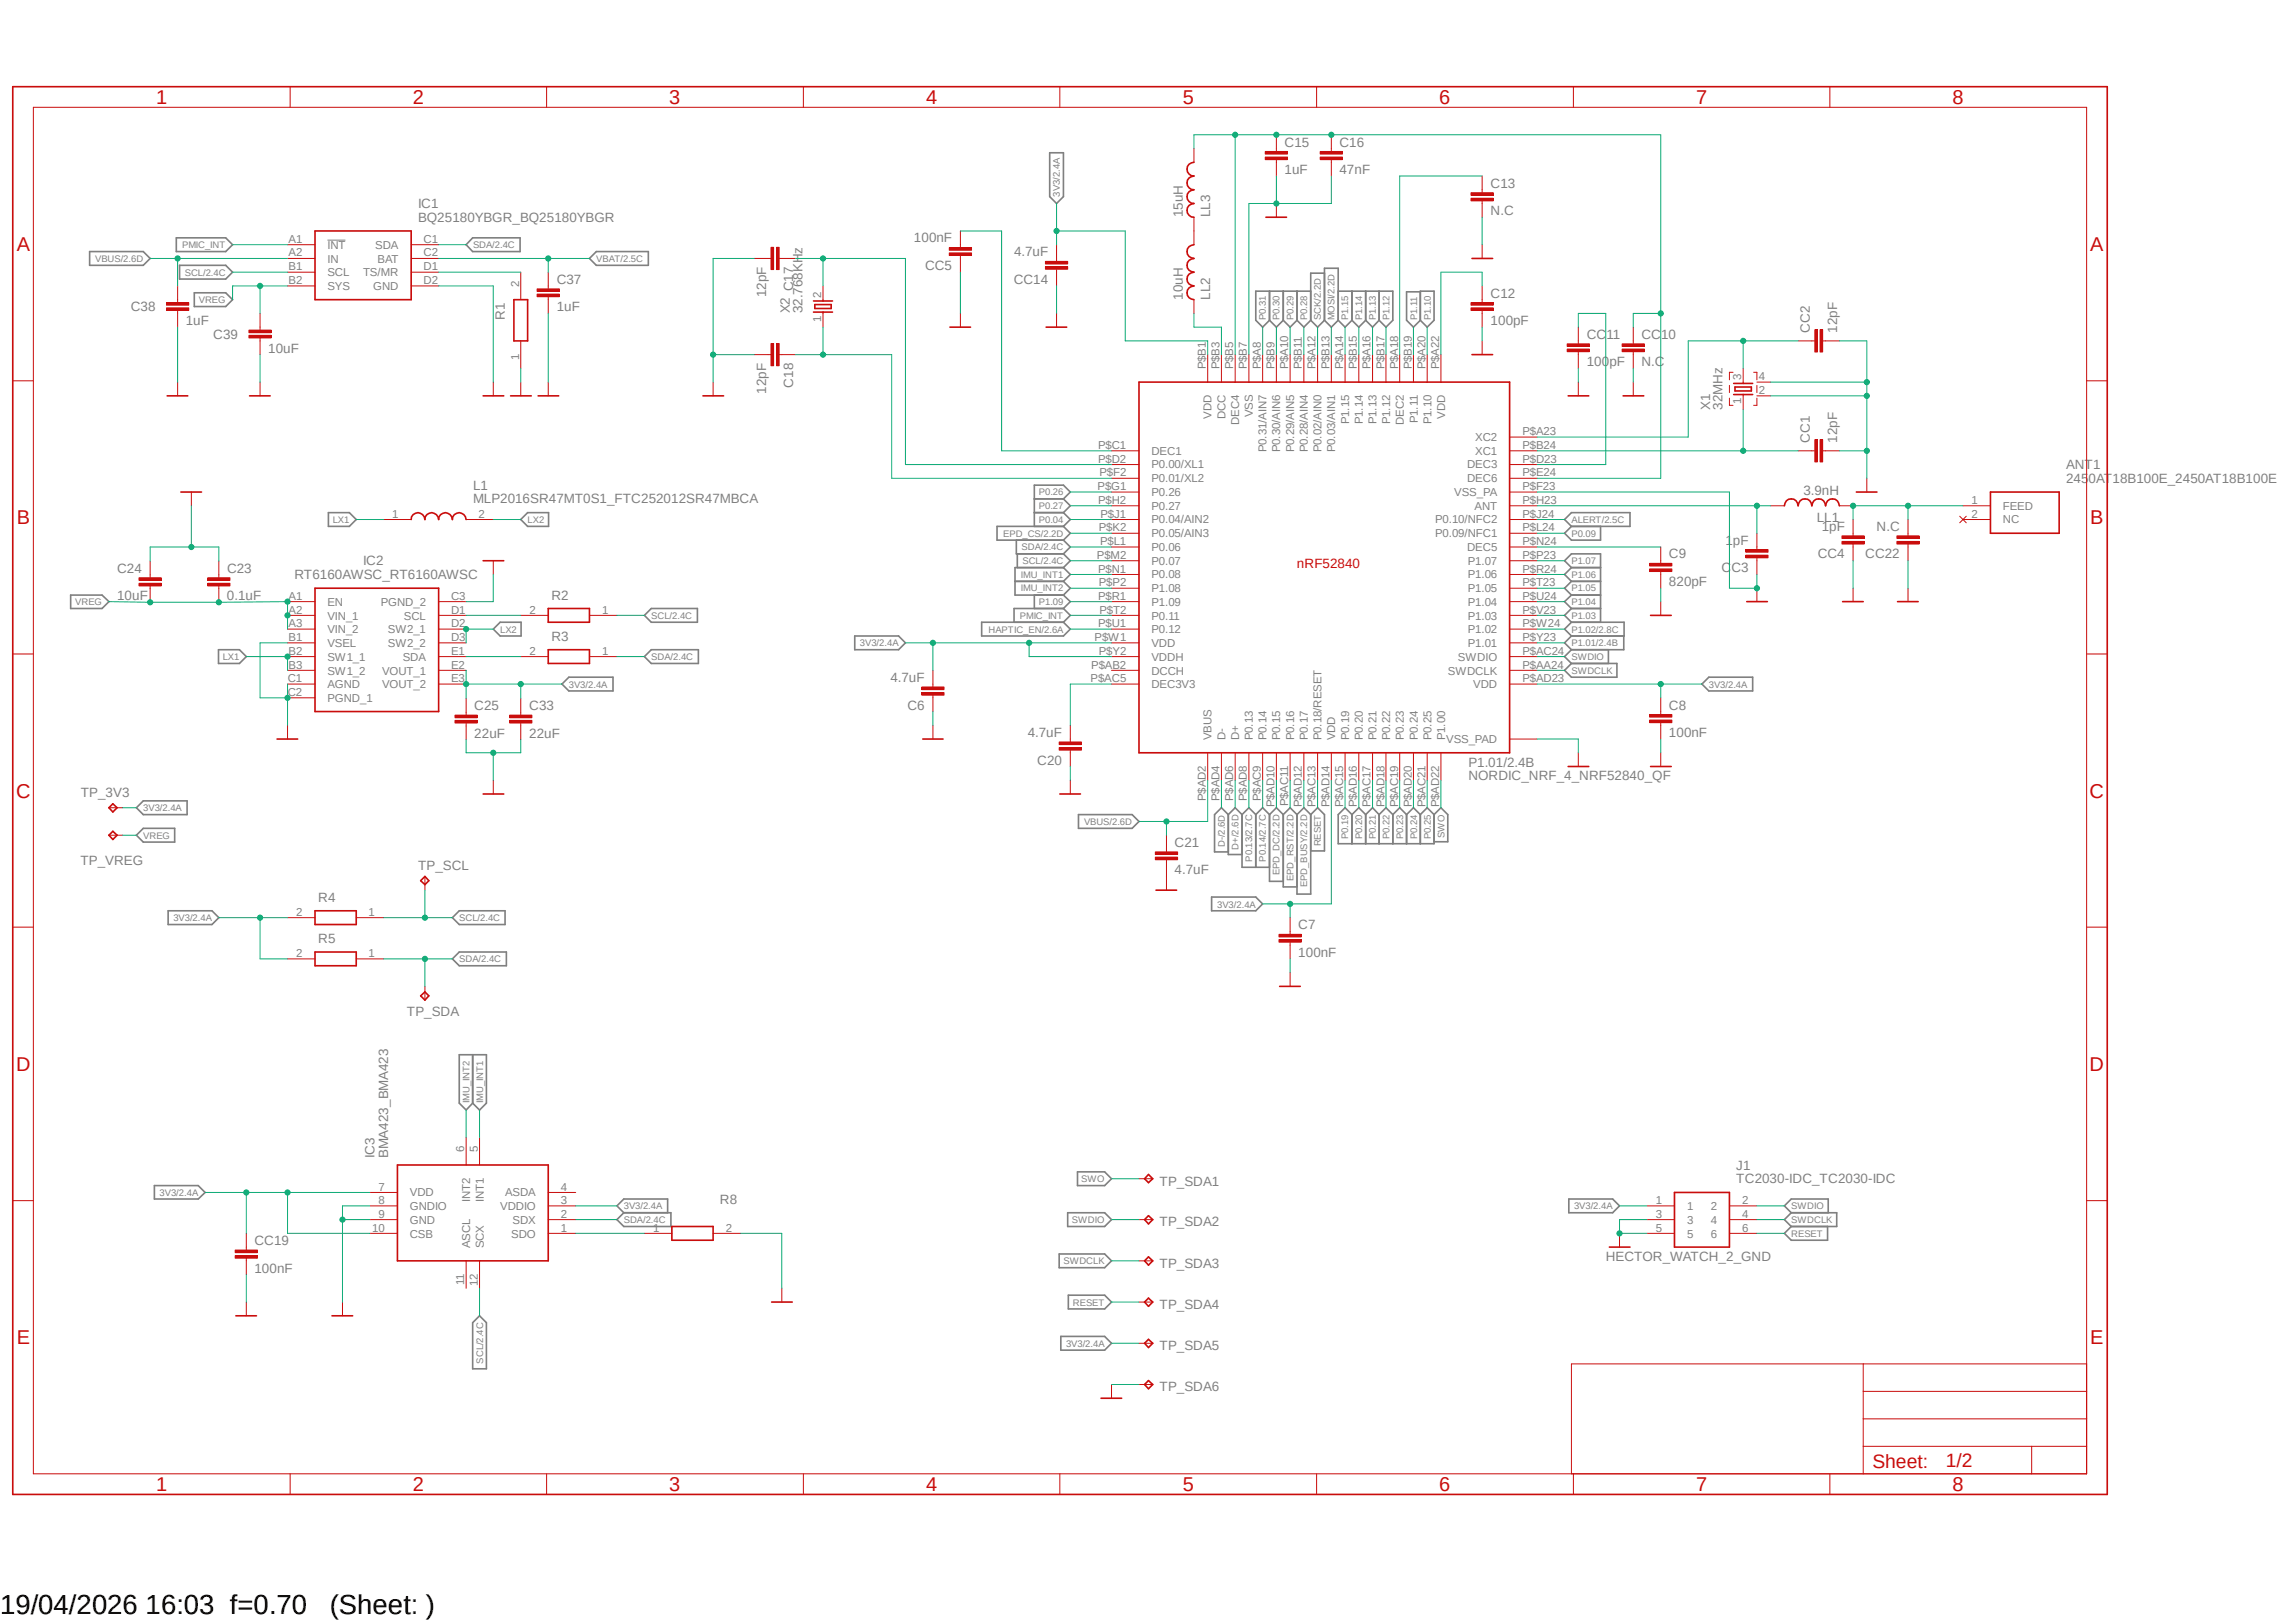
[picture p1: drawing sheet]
<svg xmlns="http://www.w3.org/2000/svg" width="297mm" height="210mm" viewBox="0 0 297 210" stroke-linecap="round" stroke-linejoin="round" font-family="sans-serif">
<defs><g id="words">
<g font-size="3.6">
<text x="0" y="208.9">19/04/2026 16:03 f=0.70</text>
<text x="42.7" y="208.9">(Sheet: )</text>
</g>
<g font-size="2.6" fill="#c90d0c">
<text x="20.2" y="13.5">1</text>
<text x="53.4" y="13.5">2</text>
<text x="86.6" y="13.5">3</text>
<text x="119.8" y="13.5">4</text>
<text x="153.1" y="13.5">5</text>
<text x="186.3" y="13.5">6</text>
<text x="219.5" y="13.5">7</text>
<text x="252.7" y="13.5">8</text>
<text x="2.2" y="32.5">A</text>
<text x="270.5" y="32.5">A</text>
<text x="2.2" y="67.8">B</text>
<text x="270.5" y="67.8">B</text>
<text x="2.1" y="103.2">C</text>
<text x="270.4" y="103.2">C</text>
<text x="2.1" y="138.6">D</text>
<text x="270.4" y="138.6">D</text>
<text x="2.2" y="173.9">E</text>
<text x="270.5" y="173.9">E</text>
<text x="20.2" y="193">1</text>
<text x="53.4" y="193">2</text>
<text x="86.6" y="193">3</text>
<text x="119.8" y="193">4</text>
<text x="153.1" y="193">5</text>
<text x="186.3" y="193">6</text>
<text x="219.5" y="193">7</text>
<text x="252.7" y="193">8</text>
</g>
<g font-size="2.5" fill="#c90d0c">
<text x="242.3" y="189.9">Sheet:</text>
<text x="251.8" y="189.8">1/2</text>
</g>
<g font-size="1.7" fill="#808080">
<text x="166.2" y="22.5">1uF</text>
<text x="166.2" y="19">C15</text>
<text x="173.4" y="22.5">47nF</text>
<text x="173.4" y="19">C16</text>
<text x="54.1" y="28.7">BQ25180YBGR_BQ25180YBGR</text>
<text x="54.1" y="26.9">IC1</text>
<text x="153.1" y="28.1" transform="rotate(-90 153.1 28.1)">15uH</text>
<text x="156.6" y="28.1" transform="rotate(-90 156.6 28.1)">LL3</text>
<text x="192.9" y="27.9">N.C</text>
<text x="192.9" y="24.3">C13</text>
<text x="118.3" y="31.4">100nF</text>
<text x="119.7" y="34.9">CC5</text>
<text x="131.2" y="33.1">4.7uF</text>
<text x="16.9" y="40.3">C38</text>
<text x="65.3" y="41.4" transform="rotate(-90 65.3 41.4)">R1</text>
<text x="72.1" y="40.3">1uF</text>
<text x="72.1" y="36.7">C37</text>
<text x="99.1" y="38.5" transform="rotate(-90 99.1 38.5)">12pF</text>
<text x="102.2" y="40.6" transform="rotate(-90 102.2 40.6)">X2 C17</text>
<text x="103.8" y="40.6" transform="rotate(-90 103.8 40.6)">32.768KHz</text>
<text x="131.2" y="36.7">CC14</text>
<text x="153.1" y="38.8" transform="rotate(-90 153.1 38.8)">10uH</text>
<text x="156.6" y="38.8" transform="rotate(-90 156.6 38.8)">LL2</text>
<text x="192.9" y="38.5">C12</text>
<text x="24" y="42.1">1uF</text>
<text x="27.6" y="43.9">C39</text>
<text x="34.7" y="45.6">10uF</text>
<text x="192.9" y="42.1">100pF</text>
<text x="205.4" y="47.4">100pF</text>
<text x="205.4" y="43.9">CC11</text>
<text x="212.4" y="47.4">N.C</text>
<text x="212.4" y="43.9">CC10</text>
<text x="234.2" y="43.1" transform="rotate(-90 234.2 43.1)">CC2</text>
<text x="237.8" y="43.1" transform="rotate(-90 237.8 43.1)">12pF</text>
<text x="99.1" y="50.9" transform="rotate(-90 99.1 50.9)">12pF</text>
<text x="102.7" y="50.2" transform="rotate(-90 102.7 50.2)">C18</text>
<text x="221.3" y="53" transform="rotate(-90 221.3 53)">X1</text>
<text x="222.9" y="53" transform="rotate(-90 222.9 53)">32MHz</text>
<text x="234.2" y="57.3" transform="rotate(-90 234.2 57.3)">CC1</text>
<text x="237.8" y="57.3" transform="rotate(-90 237.8 57.3)">12pF</text>
<text x="61.2" y="65.2">MLP2016SR47MT0S1_FTC252012SR47MBCA</text>
<text x="61.2" y="63.4">L1</text>
<text x="233.4" y="64">3.9nH</text>
<text x="267.4" y="62.5">2450AT18B100E_2450AT18B100E</text>
<text x="267.4" y="60.7">ANT1</text>
<text x="223.3" y="70.5">1pF</text>
<text x="235.1" y="67.6">LL1</text>
<text x="235.8" y="68.7">1pF</text>
<text x="242.9" y="68.7">N.C</text>
<text x="15.2" y="77.7">10uF</text>
<text x="15.2" y="74.1">C24</text>
<text x="29.4" y="77.7">0.1uF</text>
<text x="29.4" y="74.1">C23</text>
<text x="38.1" y="74.9">RT6160AWSC_RT6160AWSC</text>
<text x="47" y="73.2">IC2</text>
<text x="71.4" y="77.6">R2</text>
<text x="216" y="75.8">820pF</text>
<text x="216" y="72.3">C9</text>
<text x="222.8" y="74">CC3</text>
<text x="235.2" y="72.3">CC4</text>
<text x="241.4" y="72.3">CC22</text>
<text x="71.4" y="82.9">R3</text>
<text x="115.2" y="88.3">4.7uF</text>
<text x="61.4" y="95.5">22uF</text>
<text x="61.4" y="91.9">C25</text>
<text x="68.5" y="91.9">C33</text>
<text x="68.5" y="95.5">22uF</text>
<text x="117.4" y="91.8">C6</text>
<text x="133" y="95.4">4.7uF</text>
<text x="216" y="95.4">100nF</text>
<text x="216" y="91.8">C8</text>
<text x="134.2" y="98.9">C20</text>
<text x="190" y="101">NORDIC_NRF_4_NRF52840_QF</text>
<text x="190" y="99.2">P1.01/2.4B</text>
<text x="10.5" y="103.1">TP_3V3</text>
<text x="10.4" y="112">TP_VREG</text>
<text x="54.1" y="112.5">TP_SCL</text>
<text x="152" y="113.2">4.7uF</text>
<text x="152" y="109.6">C21</text>
<text x="41.2" y="116.7">R4</text>
<text x="41.2" y="122">R5</text>
<text x="168" y="123.8">100nF</text>
<text x="168" y="120.3">C7</text>
<text x="52.7" y="131.5">TP_SDA</text>
<text x="48.5" y="149.9" transform="rotate(-90 48.5 149.9)">IC3</text>
<text x="50.2" y="149.9" transform="rotate(-90 50.2 149.9)">BMA423_BMA423</text>
<text x="93.2" y="155.8">R8</text>
<text x="150.1" y="153.4">TP_SDA1</text>
<text x="224.7" y="153.1">TC2030-IDC_TC2030-IDC</text>
<text x="224.7" y="151.3">J1</text>
<text x="32.9" y="161.1">CC19</text>
<text x="150.1" y="158.7">TP_SDA2</text>
<text x="32.9" y="164.7">100nF</text>
<text x="150.1" y="164">TP_SDA3</text>
<text x="207.8" y="163.2">HECTOR_WATCH_2_GND</text>
<text x="150.1" y="169.4">TP_SDA4</text>
<text x="150.1" y="174.7">TP_SDA5</text>
<text x="150.1" y="180">TP_SDA6</text>
</g>
<text font-size="1.7" fill="#c90d0c" x="167.9" y="73.4">nRF52840</text>
<g font-size="1.5" fill="#808080">
<text x="37.3" y="31.4">A1</text>
<text x="37.3" y="33.2">A2</text>
<text x="37.3" y="35">B1</text>
<text x="42.4" y="32.2">INT</text>
<text x="42.4" y="34">IN</text>
<text x="42.4" y="35.8">SCL</text>
<text x="47" y="35.7">TS/MR</text>
<text x="48.6" y="32.2">SDA</text>
<text x="48.9" y="34">BAT</text>
<text x="54.8" y="31.4">C1</text>
<text x="54.8" y="33.2">C2</text>
<text x="54.8" y="35">D1</text>
<text x="37.3" y="36.7">B2</text>
<text x="42.4" y="37.5">SYS</text>
<text x="48.3" y="37.5">GND</text>
<text x="54.8" y="36.7">D2</text>
<text x="67.2" y="37.1" transform="rotate(-90 67.2 37.1)">2</text>
<text x="106.3" y="41.6" transform="rotate(-90 106.3 41.6)">1</text>
<text x="106.3" y="38.5" transform="rotate(-90 106.3 38.5)">2</text>
<text x="67.2" y="46.6" transform="rotate(-90 67.2 46.6)">1</text>
<text x="156" y="47.8" transform="rotate(-90 156 47.8)">P$B1</text>
<text x="157.8" y="47.8" transform="rotate(-90 157.8 47.8)">P$B3</text>
<text x="159.6" y="47.8" transform="rotate(-90 159.6 47.8)">P$B5</text>
<text x="161.4" y="47.8" transform="rotate(-90 161.4 47.8)">P$B7</text>
<text x="163.2" y="47.8" transform="rotate(-90 163.2 47.8)">P$A8</text>
<text x="164.9" y="47.8" transform="rotate(-90 164.9 47.8)">P$B9</text>
<text x="166.7" y="47.8" transform="rotate(-90 166.7 47.8)">P$A10</text>
<text x="168.5" y="47.8" transform="rotate(-90 168.5 47.8)">P$B11</text>
<text x="170.3" y="47.8" transform="rotate(-90 170.3 47.8)">P$A12</text>
<text x="172" y="47.8" transform="rotate(-90 172 47.8)">P$B13</text>
<text x="173.8" y="47.8" transform="rotate(-90 173.8 47.8)">P$A14</text>
<text x="175.6" y="47.8" transform="rotate(-90 175.6 47.8)">P$B15</text>
<text x="177.4" y="47.8" transform="rotate(-90 177.4 47.8)">P$A16</text>
<text x="179.2" y="47.8" transform="rotate(-90 179.2 47.8)">P$B17</text>
<text x="180.9" y="47.8" transform="rotate(-90 180.9 47.8)">P$A18</text>
<text x="182.7" y="47.8" transform="rotate(-90 182.7 47.8)">P$B19</text>
<text x="184.5" y="47.8" transform="rotate(-90 184.5 47.8)">P$A20</text>
<text x="186.3" y="47.8" transform="rotate(-90 186.3 47.8)">P$A22</text>
<text x="225.3" y="52.3" transform="rotate(-90 225.3 52.3)">1</text>
<text x="225.3" y="49.2" transform="rotate(-90 225.3 49.2)">3</text>
<text x="227.6" y="49.2">4</text>
<text x="227.6" y="51">2</text>
<text x="142.1" y="58.1">P$C1</text>
<text x="142.1" y="59.9">P$D2</text>
<text x="149" y="58.8">DEC1</text>
<text x="156.8" y="54.2" transform="rotate(-90 156.8 54.2)">VDD</text>
<text x="158.6" y="54.3" transform="rotate(-90 158.6 54.3)">DCC</text>
<text x="160.4" y="55" transform="rotate(-90 160.4 55)">DEC4</text>
<text x="162.1" y="54" transform="rotate(-90 162.1 54)">VSS</text>
<text x="163.9" y="58.5" transform="rotate(-90 163.9 58.5)">P0.31/AIN7</text>
<text x="165.7" y="58.5" transform="rotate(-90 165.7 58.5)">P0.30/AIN6</text>
<text x="167.5" y="58.5" transform="rotate(-90 167.5 58.5)">P0.29/AIN5</text>
<text x="169.3" y="58.5" transform="rotate(-90 169.3 58.5)">P0.28/AIN4</text>
<text x="171" y="58.5" transform="rotate(-90 171 58.5)">P0.02/AIN0</text>
<text x="172.8" y="58.5" transform="rotate(-90 172.8 58.5)">P0.03/AIN1</text>
<text x="174.6" y="54.9" transform="rotate(-90 174.6 54.9)">P1.15</text>
<text x="176.4" y="54.9" transform="rotate(-90 176.4 54.9)">P1.14</text>
<text x="178.1" y="54.9" transform="rotate(-90 178.1 54.9)">P1.13</text>
<text x="179.9" y="54.9" transform="rotate(-90 179.9 54.9)">P1.12</text>
<text x="181.7" y="55" transform="rotate(-90 181.7 55)">DEC2</text>
<text x="183.5" y="54.8" transform="rotate(-90 183.5 54.8)">P1.11</text>
<text x="185.3" y="54.9" transform="rotate(-90 185.3 54.9)">P1.10</text>
<text x="187" y="54.2" transform="rotate(-90 187 54.2)">VDD</text>
<text x="190.9" y="58.8">XC1</text>
<text x="190.9" y="57.1">XC2</text>
<text x="197" y="59.9">P$D23</text>
<text x="197" y="58.1">P$B24</text>
<text x="197" y="56.3">P$A23</text>
<text x="142" y="63.4">P$G1</text>
<text x="142.1" y="65.2">P$H2</text>
<text x="142.3" y="61.6">P$F2</text>
<text x="149" y="60.6">P0.00/XL1</text>
<text x="149" y="62.4">P0.01/XL2</text>
<text x="149" y="64.2">P0.26</text>
<text x="149" y="66">P0.27</text>
<text x="188.2" y="64.2">VSS_PA</text>
<text x="189.9" y="62.4">DEC6</text>
<text x="189.9" y="60.6">DEC3</text>
<text x="190.8" y="66">ANT</text>
<text x="197" y="65.2">P$H23</text>
<text x="197" y="63.4">P$F23</text>
<text x="197" y="61.6">P$E24</text>
<text x="255.1" y="65.2">1</text>
<text x="259.2" y="66">FEED</text>
<text x="50.8" y="67">1</text>
<text x="61.9" y="67">2</text>
<text x="142.2" y="68.7">P$K2</text>
<text x="142.4" y="70.5">P$L1</text>
<text x="142.4" y="67">P$J1</text>
<text x="149" y="67.7">P0.04/AIN2</text>
<text x="149" y="69.5">P0.05/AIN3</text>
<text x="149" y="71.3">P0.06</text>
<text x="185.7" y="69.5">P0.09/NFC1</text>
<text x="185.7" y="67.7">P0.10/NFC2</text>
<text x="189.9" y="71.3">DEC5</text>
<text x="197" y="70.5">P$N24</text>
<text x="197" y="68.7">P$L24</text>
<text x="197" y="67">P$J24</text>
<text x="255.1" y="67">2</text>
<text x="259.2" y="67.7">NC</text>
<text x="37.3" y="77.6">A1</text>
<text x="58.4" y="77.6">C3</text>
<text x="141.9" y="72.3">P$M2</text>
<text x="142.1" y="74.1">P$N1</text>
<text x="142.1" y="77.6">P$R1</text>
<text x="142.2" y="75.9">P$P2</text>
<text x="149" y="73.1">P0.07</text>
<text x="149" y="74.8">P0.08</text>
<text x="149" y="76.6">P1.08</text>
<text x="189.9" y="76.6">P1.05</text>
<text x="189.9" y="74.8">P1.06</text>
<text x="189.9" y="73.1">P1.07</text>
<text x="197" y="77.6">P$U24</text>
<text x="197" y="75.9">P$T23</text>
<text x="197" y="74.1">P$R24</text>
<text x="197" y="72.3">P$P23</text>
<text x="37.3" y="79.4">A2</text>
<text x="37.3" y="81.2">A3</text>
<text x="37.3" y="83">B1</text>
<text x="42.4" y="78.4">EN</text>
<text x="42.4" y="80.2">VIN_1</text>
<text x="42.4" y="82">VIN_2</text>
<text x="42.4" y="83.7">VSEL</text>
<text x="49.3" y="78.4">PGND_2</text>
<text x="50.2" y="82">SW2_1</text>
<text x="50.2" y="83.7">SW2_2</text>
<text x="52.3" y="80.2">SCL</text>
<text x="58.4" y="79.4">D1</text>
<text x="58.4" y="81.2">D2</text>
<text x="58.4" y="83">D3</text>
<text x="68.5" y="79.4">2</text>
<text x="77.9" y="79.4">1</text>
<text x="141.6" y="83">P$W1</text>
<text x="142.1" y="81.2">P$U1</text>
<text x="142.3" y="79.4">P$T2</text>
<text x="149" y="78.4">P1.09</text>
<text x="149" y="83.7">VDD</text>
<text x="149" y="80.2">P0.11</text>
<text x="149" y="82">P0.12</text>
<text x="189.9" y="83.7">P1.01</text>
<text x="189.9" y="82">P1.02</text>
<text x="189.9" y="80.2">P1.03</text>
<text x="189.9" y="78.4">P1.04</text>
<text x="197" y="83">P$Y23</text>
<text x="197" y="81.2">P$W24</text>
<text x="197" y="79.4">P$V23</text>
<text x="37.3" y="88.3">C1</text>
<text x="37.3" y="84.8">B2</text>
<text x="37.3" y="86.5">B3</text>
<text x="42.4" y="85.5">SW1_1</text>
<text x="42.4" y="87.3">SW1_2</text>
<text x="42.4" y="89.1">AGND</text>
<text x="49.4" y="87.3">VOUT_1</text>
<text x="49.4" y="89.1">VOUT_2</text>
<text x="52.1" y="85.5">SDA</text>
<text x="58.4" y="84.8">E1</text>
<text x="58.4" y="86.5">E2</text>
<text x="58.4" y="88.3">E3</text>
<text x="68.5" y="84.8">2</text>
<text x="77.9" y="84.8">1</text>
<text x="141.1" y="88.3">P$AC5</text>
<text x="141.2" y="86.5">P$AB2</text>
<text x="142.2" y="84.8">P$Y2</text>
<text x="149" y="85.5">VDDH</text>
<text x="149" y="87.3">DCCH</text>
<text x="149" y="89.1">DEC3V3</text>
<text x="187.4" y="87.3">SWDCLK</text>
<text x="188.7" y="85.5">SWDIO</text>
<text x="190.7" y="89.1">VDD</text>
<text x="197" y="86.5">P$AA24</text>
<text x="197" y="84.8">P$AC24</text>
<text x="197" y="88.3">P$AD23</text>
<text x="37.3" y="90">C2</text>
<text x="42.4" y="90.8">PGND_1</text>
<text x="156.8" y="95.8" transform="rotate(-90 156.8 95.8)">VBUS</text>
<text x="158.6" y="95.8" transform="rotate(-90 158.6 95.8)">D-</text>
<text x="160.4" y="95.8" transform="rotate(-90 160.4 95.8)">D+</text>
<text x="162.1" y="95.8" transform="rotate(-90 162.1 95.8)">P0.13</text>
<text x="163.9" y="95.8" transform="rotate(-90 163.9 95.8)">P0.14</text>
<text x="165.7" y="95.8" transform="rotate(-90 165.7 95.8)">P0.15</text>
<text x="167.5" y="95.8" transform="rotate(-90 167.5 95.8)">P0.16</text>
<text x="169.3" y="95.8" transform="rotate(-90 169.3 95.8)">P0.17</text>
<text x="171" y="95.8" transform="rotate(-90 171 95.8)">P0.18/RESET</text>
<text x="172.8" y="95.8" transform="rotate(-90 172.8 95.8)">VDD</text>
<text x="174.6" y="95.8" transform="rotate(-90 174.6 95.8)">P0.19</text>
<text x="176.4" y="95.8" transform="rotate(-90 176.4 95.8)">P0.20</text>
<text x="178.1" y="95.8" transform="rotate(-90 178.1 95.8)">P0.21</text>
<text x="179.9" y="95.8" transform="rotate(-90 179.9 95.8)">P0.22</text>
<text x="181.7" y="95.8" transform="rotate(-90 181.7 95.8)">P0.23</text>
<text x="183.5" y="95.8" transform="rotate(-90 183.5 95.8)">P0.24</text>
<text x="185.3" y="95.8" transform="rotate(-90 185.3 95.8)">P0.25</text>
<text x="187" y="95.8" transform="rotate(-90 187 95.8)">P1.00</text>
<text x="187.2" y="96.2">VSS_PAD</text>
<text x="156" y="103.7" transform="rotate(-90 156 103.7)">P$AD2</text>
<text x="157.8" y="103.7" transform="rotate(-90 157.8 103.7)">P$AD4</text>
<text x="159.6" y="103.7" transform="rotate(-90 159.6 103.7)">P$AD6</text>
<text x="161.4" y="103.7" transform="rotate(-90 161.4 103.7)">P$AD8</text>
<text x="163.2" y="103.7" transform="rotate(-90 163.2 103.7)">P$AC9</text>
<text x="164.9" y="104.5" transform="rotate(-90 164.9 104.5)">P$AD10</text>
<text x="166.7" y="104.4" transform="rotate(-90 166.7 104.4)">P$AC11</text>
<text x="168.5" y="104.5" transform="rotate(-90 168.5 104.5)">P$AD12</text>
<text x="170.3" y="104.5" transform="rotate(-90 170.3 104.5)">P$AC13</text>
<text x="172" y="104.5" transform="rotate(-90 172 104.5)">P$AD14</text>
<text x="173.8" y="104.5" transform="rotate(-90 173.8 104.5)">P$AC15</text>
<text x="175.6" y="104.5" transform="rotate(-90 175.6 104.5)">P$AD16</text>
<text x="177.4" y="104.5" transform="rotate(-90 177.4 104.5)">P$AC17</text>
<text x="179.2" y="104.5" transform="rotate(-90 179.2 104.5)">P$AD18</text>
<text x="180.9" y="104.5" transform="rotate(-90 180.9 104.5)">P$AC19</text>
<text x="182.7" y="104.5" transform="rotate(-90 182.7 104.5)">P$AD20</text>
<text x="184.5" y="104.5" transform="rotate(-90 184.5 104.5)">P$AC21</text>
<text x="186.3" y="104.5" transform="rotate(-90 186.3 104.5)">P$AD22</text>
<text x="38.3" y="118.5">2</text>
<text x="47.7" y="118.5">1</text>
<text x="38.3" y="123.8">2</text>
<text x="47.7" y="123.8">1</text>
<text x="60.1" y="149.1" transform="rotate(-90 60.1 149.1)">6</text>
<text x="61.8" y="149.1" transform="rotate(-90 61.8 149.1)">5</text>
<text x="49" y="154.1">7</text>
<text x="49" y="155.8">8</text>
<text x="53" y="154.8">VDD</text>
<text x="60.8" y="155.5" transform="rotate(-90 60.8 155.5)">INT2</text>
<text x="62.6" y="155.5" transform="rotate(-90 62.6 155.5)">INT1</text>
<text x="65.4" y="154.8">ASDA</text>
<text x="72.6" y="155.8">3</text>
<text x="72.6" y="154.1">4</text>
<text x="214.3" y="155.8">1</text>
<text x="225.5" y="155.8">2</text>
<text x="48.2" y="159.4">10</text>
<text x="49" y="157.6">9</text>
<text x="53" y="156.6">GNDIO</text>
<text x="53" y="158.4">GND</text>
<text x="53" y="160.1">CSB</text>
<text x="60.8" y="161.5" transform="rotate(-90 60.8 161.5)">ASCL</text>
<text x="62.6" y="161.5" transform="rotate(-90 62.6 161.5)">SCX</text>
<text x="64.7" y="156.6">VDDIO</text>
<text x="66.2" y="160.1">SDO</text>
<text x="66.3" y="158.4">SDX</text>
<text x="72.6" y="159.4">1</text>
<text x="72.6" y="157.6">2</text>
<text x="84.5" y="159.4">1</text>
<text x="93.9" y="159.4">2</text>
<text x="214.3" y="157.6">3</text>
<text x="214.3" y="159.4">5</text>
<text x="218.4" y="156.6">1</text>
<text x="218.4" y="158.4">3</text>
<text x="218.4" y="160.1">5</text>
<text x="221.4" y="156.6">2</text>
<text x="221.4" y="158.4">4</text>
<text x="221.4" y="160.1">6</text>
<text x="225.5" y="157.6">4</text>
<text x="225.5" y="159.4">6</text>
<text x="60.1" y="166.3" transform="rotate(-90 60.1 166.3)">11</text>
<text x="61.8" y="166.4" transform="rotate(-90 61.8 166.4)">12</text>
</g>
<g font-size="1.2" fill="#808080">
<text x="137.2" y="25.4" transform="rotate(-90 137.2 25.4)">3V3/2.4A</text>
<text x="12.3" y="33.9">VBUS/2.6D</text>
<text x="23.6" y="32.1">PMIC_INT</text>
<text x="23.9" y="35.7">SCL/2.4C</text>
<text x="61.2" y="32.1">SDA/2.4C</text>
<text x="77.2" y="33.9">VBAT/2.5C</text>
<text x="25.7" y="39.2">VREG</text>
<text x="163.8" y="41.4" transform="rotate(-90 163.8 41.4)">P0.31</text>
<text x="165.6" y="41.4" transform="rotate(-90 165.6 41.4)">P0.30</text>
<text x="167.4" y="41.4" transform="rotate(-90 167.4 41.4)">P0.29</text>
<text x="169.2" y="41.4" transform="rotate(-90 169.2 41.4)">P0.28</text>
<text x="170.9" y="41.4" transform="rotate(-90 170.9 41.4)">SCK/2.2D</text>
<text x="172.7" y="41.4" transform="rotate(-90 172.7 41.4)">MOSI/2.2D</text>
<text x="174.5" y="41.4" transform="rotate(-90 174.5 41.4)">P1.15</text>
<text x="176.3" y="41.4" transform="rotate(-90 176.3 41.4)">P1.14</text>
<text x="178.1" y="41.4" transform="rotate(-90 178.1 41.4)">P1.13</text>
<text x="179.8" y="41.4" transform="rotate(-90 179.8 41.4)">P1.12</text>
<text x="183.4" y="41.4" transform="rotate(-90 183.4 41.4)">P1.11</text>
<text x="185.2" y="41.4" transform="rotate(-90 185.2 41.4)">P1.10</text>
<text x="134.5" y="64.1">P0.26</text>
<text x="134.5" y="65.9">P0.27</text>
<text x="43.1" y="67.6">LX1</text>
<text x="68.3" y="67.6">LX2</text>
<text x="129.8" y="69.4">EPD_CS/2.2D</text>
<text x="132.2" y="71.2">SDA/2.4C</text>
<text x="134.5" y="67.6">P0.04</text>
<text x="203.4" y="67.6">ALERT/2.5C</text>
<text x="203.4" y="69.4">P0.09</text>
<text x="132.1" y="74.8">IMU_INT1</text>
<text x="132.1" y="76.5">IMU_INT2</text>
<text x="132.3" y="73">SCL/2.4C</text>
<text x="203.4" y="73">P1.07</text>
<text x="203.4" y="74.8">P1.06</text>
<text x="203.4" y="76.5">P1.05</text>
<text x="9.7" y="78.3">VREG</text>
<text x="64.7" y="81.9">LX2</text>
<text x="84.3" y="80.1">SCL/2.4C</text>
<text x="111.3" y="83.7">3V3/2.4A</text>
<text x="127.9" y="81.9">HAPTIC_EN/2.6A</text>
<text x="132" y="80.1">PMIC_INT</text>
<text x="134.5" y="78.3">P1.09</text>
<text x="203.4" y="78.3">P1.04</text>
<text x="203.4" y="80.1">P1.03</text>
<text x="203.4" y="81.9">P1.02/2.8C</text>
<text x="203.4" y="83.7">P1.01/2.4B</text>
<text x="28.8" y="85.4">LX1</text>
<text x="73.6" y="89">3V3/2.4A</text>
<text x="84.3" y="85.4">SDA/2.4C</text>
<text x="203.4" y="85.4">SWDIO</text>
<text x="203.4" y="87.2">SWDCLK</text>
<text x="221.1" y="89">3V3/2.4A</text>
<text x="18.5" y="105">3V3/2.4A</text>
<text x="140.3" y="106.8">VBUS/2.6D</text>
<text x="18.5" y="108.5">VREG</text>
<text x="158.5" y="109.6" transform="rotate(-90 158.5 109.6)">D-/2.6D</text>
<text x="160.3" y="109.9" transform="rotate(-90 160.3 109.9)">D+/2.6D</text>
<text x="162.1" y="111.5" transform="rotate(-90 162.1 111.5)">P0.13/2.7C</text>
<text x="163.8" y="111.5" transform="rotate(-90 163.8 111.5)">P0.14/2.7C</text>
<text x="165.6" y="113.3" transform="rotate(-90 165.6 113.3)">EPD_DC/2.2D</text>
<text x="170.9" y="109.5" transform="rotate(-90 170.9 109.5)">RESET</text>
<text x="174.5" y="108.6" transform="rotate(-90 174.5 108.6)">P0.19</text>
<text x="176.3" y="108.6" transform="rotate(-90 176.3 108.6)">P0.20</text>
<text x="178.1" y="108.6" transform="rotate(-90 178.1 108.6)">P0.21</text>
<text x="179.8" y="108.6" transform="rotate(-90 179.8 108.6)">P0.22</text>
<text x="181.6" y="108.6" transform="rotate(-90 181.6 108.6)">P0.23</text>
<text x="183.4" y="108.6" transform="rotate(-90 183.4 108.6)">P0.24</text>
<text x="185.2" y="108.6" transform="rotate(-90 185.2 108.6)">P0.25</text>
<text x="186.9" y="108.5" transform="rotate(-90 186.9 108.5)">SWO</text>
<text x="22.4" y="119.2">3V3/2.4A</text>
<text x="59.4" y="119.2">SCL/2.4C</text>
<text x="157.5" y="117.4">3V3/2.4A</text>
<text x="167.4" y="114" transform="rotate(-90 167.4 114)">EPD_RST/2.2D</text>
<text x="169.2" y="114.8" transform="rotate(-90 169.2 114.8)">EPD_BUSY/2.2D</text>
<text x="59.4" y="124.5">SDA/2.4C</text>
<text x="60.7" y="142.7" transform="rotate(-90 60.7 142.7)">IMU_INT2</text>
<text x="62.5" y="142.7" transform="rotate(-90 62.5 142.7)">IMU_INT1</text>
<text x="20.7" y="154.7">3V3/2.4A</text>
<text x="139.9" y="153">SWO</text>
<text x="80.7" y="158.3">SDA/2.4C</text>
<text x="80.7" y="156.5">3V3/2.4A</text>
<text x="138.7" y="158.3">SWDIO</text>
<text x="203.7" y="156.5">3V3/2.4A</text>
<text x="231.8" y="160.1">RESET</text>
<text x="231.8" y="156.5">SWDIO</text>
<text x="231.8" y="158.3">SWDCLK</text>
<text x="137.6" y="163.6">SWDCLK</text>
<text x="138.9" y="169">RESET</text>
<text x="62.5" y="176.4" transform="rotate(-90 62.5 176.4)">SCL/2.4C</text>
<text x="138" y="174.3">3V3/2.4A</text>
</g>
</g></defs>
<path d="M1.3 11l294.4 182.8M295.7 11l-294.4 182.8" fill="none" stroke="#fff" stroke-width=".13"/>
<g fill="none" stroke="#808080" stroke-width=".21">
<path d="M135.8 19.8h1.8v5.6l-.9 .9-.9-.9zM11.6 32.6h6.9l.9 .8-.9 .9h-6.9zM22.8 30.8h6.4l.9 .9-.9 .9h-6.4zM23.2 34.3h6l.9 .9-.9 .9h-6zM25.1 37.9h4.1l.9 .9-.9 .9h-4.1zM61.2 30.8h6.1v1.8h-6.1l-.9-.9zM77.2 32.6h6.7v1.7h-6.7l-.9-.9zM164.3 37.7v3.7M166.1 37.7v3.7M167.9 37.7v3.7M169.6 37.7h-7.1v3.7l.9 .9 .9-.9M171.4 35.3h-1.8v6.1"/>
<path d="M173.2 37.7h7.1v3.7l-.9 .9-.9-.9M175 37.7v3.7M176.7 37.7v3.7M178.5 37.7v3.7M183.8 37.8h-1.8v3.6l.9 .9 .9-.9M183.8 37.7h1.8v3.7l-.9 .9-.9-.9zM164.3 41.4l.9 .9 .9-.9M166.1 41.4l.9 .9 .9-.9M167.9 41.4l.8 .9 .9-.9M169.6 41.4l.9 .9 .9-.9M171.4 41.4l.9 .9 .9-.9M171.4 41.4v-6.7h1.8v6.7"/>
<path d="M173.2 41.4l.9 .9 .9-.9M175 41.4l.9 .9 .8-.9M176.7 41.4l.9 .9 .9-.9M9.1 77h4.1l.9 .9-.9 .8h-4.1zM42.5 66.3h2.7l.9 .9-.9 .9h-2.7zM68.3 66.3h2.7v1.8h-2.7l-.9-.9zM84.3 78.7h6v1.8h-6l-.9-.9zM131.4 75.2h6.2M131.5 69.9v1.8h6.1M131.7 71.7v1.7M133.9 66.3h3.7M133.9 64.6h3.7"/>
<path d="M133.9 77v1.7M137.6 78.7l.9 .9-.9 .9M137.6 78.7h-6.4v1.8M137.6 71.7l.9 .9-.9 .8M137.6 73.4h-6.2v3.6h6.2M137.6 69.9l.9 .9-.9 .9M137.6 68.1h-8.6v1.8h8.6M137.6 64.6l.9-.9-.9-.9h-3.7v5.3M137.6 64.6l.9 .8-.9 .9M137.6 66.3l.9 .9-.9 .9M137.6 68.1l.9 .9-.9 .9M137.6 73.4l.9 .9-.9 .9"/>
<path d="M137.6 75.2l.9 .9-.9 .9M137.6 77l.9 .9-.9 .8M203.4 78.7h3.7M203.4 73.4l-.9-.8 .9-.9h3.7v8.8M203.4 73.4h3.7M203.4 77h3.7M203.4 68.1l-.9 .9 .9 .9h3.7v-1.8M203.4 66.3h7.5v1.8h-7.5l-.9-.9zM203.4 75.2h3.7M203.4 75.2l-.9 .9 .9 .9M203.4 73.4l-.9 .9 .9 .9M203.4 77l-.9 .9 .9 .8"/>
<path d="M203.4 78.7l-.9 .9 .9 .9M28.3 84.1h2.7l.9 .9-.9 .9h-2.7zM63.8 81.4l.9-.9h2.7v1.8h-2.7zM72.7 88.5l.9-.9h5.7v1.8h-5.7zM83.4 85l.9-.9h6.1v1.8h-6.1zM110.6 82.3h5.7l.9 .9-.9 .9h-5.7zM127 80.5h10.6l.9 .9-.9 .9h-10.6zM203.4 80.5h6.8v1.8h-6.8M203.4 85.9h5.9v1.7h-5.9l-.9-.9zM203.4 80.5l-.9 .9 .9 .9M203.4 82.3l-.9 .9 .9 .9M203.4 84.1l-.9 .9 .9 .9"/>
<path d="M208.2 84.1v1.8M210.1 82.3v1.8h-6.7M220.3 88.5l.8-.9h5.7v1.8h-5.7zM18.5 103.6h5.7v1.8h-5.7l-.8-.9zM18.5 107.2h4.1v1.8h-4.1l-.8-.9zM21.8 117.9h5.6l.9 .8-.9 .9h-5.6zM58.5 118.7l.9-.8h6v1.7h-6zM139.6 105.4h6.9l.9 .9-.9 .9h-6.9zM156.8 116.1h5.7l.9 .9-.9 .9h-5.7zM159 105.4l-.9-.9-.9 .9v4.8h1.8M159 105.4v5.2h1.7M159 105.4l.9-.9 .8 .9"/>
<path d="M160.7 105.4v6.8h3.6M160.7 105.4l.9-.9 .9 .9M162.5 105.4v6.8M162.5 105.4l.9-.9 .9 .9M164.3 105.4v8.6h1.8M164.3 105.4l.9-.9 .9 .9M166.1 105.4v9.4h1.8M166.1 105.4l.9-.9 .9 .9M167.9 105.4v10.3h1.7v-10.3M167.9 105.4l.8-.9 .9 .9M169.6 105.4l.9-.9 .9 .9v4.7h-1.8M175 105.4l.9-.9 .8 .9"/>
<path d="M175 105.4l-.9-.9-.9 .9v3.8h12.4v-3.8M175 105.4v3.8M176.7 105.4v3.8M176.7 105.4l.9-.9 .9 .9M178.5 105.4v3.8M178.5 105.4l.9-.9 .9 .9M180.3 105.4v3.8M180.3 105.4l.8-.9 .9 .9M182 105.4v3.8M182 105.4l.9-.9 .9 .9M183.8 105.4v3.8M183.8 105.4l.9-.9 .9 .9"/>
<path d="M185.6 105.4l.9-.9 .9 .9v3.5h-1.8M58.5 124.1l.9-.9h6.1v1.8h-6.1zM59.4 136.5h3.5v6.2l-.8 .9-.9-.9-.9 .9-.9-.9zM61.2 136.5v6.2M20 153.4h5.7l.8 .9-.8 .9h-5.7zM79.8 157.8l.9-.9h6.1v1.8h-6.1zM80.7 156.9l-.9-.9 .9-.8h5.7v1.7M138.2 156.9h4.8l.8 .9-.8 .9h-4.8zM139.4 151.6h3.6l.8 .9-.8 .9h-3.6zM203 155.2h5.7l.9 .8-.9 .9h-5.7zM231.8 156.9h5.9v1.8h-5.9M231.8 156.9l-.9-.9 .9-.8h4.8v1.7"/>
<path d="M231.8 158.7l-.9 .9 .9 .9h4.7v-1.8M231.8 156.9l-.9 .9 .9 .9M61.2 171.2l.9-.9 .8 .9v5.9h-1.7zM137.1 162.3h5.9l.8 .9-.8 .8h-5.9zM137.3 172.9h5.7l.8 .9-.8 .9h-5.7zM138.3 167.6h4.7l.8 .9-.8 .9h-4.7z"/>
</g>
<path d="M42.4 31.1h2.3" fill="none" stroke="#808080" stroke-width=".13"/>
<g fill="none" stroke="#c90d0c" stroke-width=".13">
<path d="M4.3 13.9h265.7v176.8h-265.7zM37.5 11.2v2.7M70.7 11.2v2.7M104 11.2v2.7M137.2 11.2v2.7M154.5 19.2v1.8M163.7 19.6h2.9v.3h-2.9zM165.2 17.4v2.2M170.4 11.2v2.7M170.9 19.6h2.8v.3h-2.8zM172.3 17.4v2.2M203.6 11.2v2.7"/>
<path d="M236.8 11.2v2.7M21.5 39.8h2.9v.4h-2.9zM21.5 39.2h2.9v.3h-2.9zM23 37v2.1M37.2 31.7h3.6M37.2 33.4h3.6M37.2 35.2h3.6M37.2 37h3.6M53.2 31.7h3.6M53.2 33.4h3.6M53.2 35.2h3.6M53.2 37h3.6"/>
<path d="M67.4 35.2v3.6M69.5 38.1h2.9v.3h-2.9zM69.5 37.4h2.9v.3h-2.9zM71 35.2v2.1M71 38.4v2.2M97.6 33.4h2.2M99.8 32h.3v2.9h-.3zM100.5 32h.3v2.9h-.3zM100.8 33.4h2.2M106.5 37v1.9M122.9 32h2.8v.4h-2.8zM122.9 32.7h2.8v.4h-2.8z"/>
<path d="M124.3 29.9v2.1M124.3 33.1v2.1M135.3 33.8h2.9v.4h-2.9zM135.3 34.5h2.9v.3h-2.9zM136.7 31.7v2.1M136.7 34.9v2.1M154.5 28.1v3.6M154.5 38.8v1.8M163.7 20.3h2.9v.4h-2.9zM165.2 20.7v2.1M165.2 26.3v1.8M170.9 20.3h2.8v.4h-2.8z"/>
<path d="M172.3 20.7v2.1M190.4 39.8h2.9v.4h-2.9zM190.4 39.2h2.9v.3h-2.9zM190.4 25.7h2.9v.3h-2.9zM190.4 24.9h2.9v.4h-2.9zM191.8 22.8v2.1M191.8 26v2.1M191.8 31.7v1.7M191.8 37v2.1M1.7 49.3h2.6M23 40.2v2.1M23 49.4v1.8"/>
<path d="M32.2 43.4h2.9v.3h-2.9zM32.2 42.7h2.9v.4h-2.9zM33.7 40.6v2.1M33.7 43.8v2.1M33.7 49.4v1.8M63.8 49.4v1.8M67.4 44.1v3.6M67.4 49.4v1.8M71 49.4v1.8M92.3 49.4v1.8M97.6 45.9h2.2M99.8 44.4h.3v2.9h-.3z"/>
<path d="M100.5 44.4h.3v2.9h-.3zM100.8 45.9h2.2M106.5 40.4v1.9M124.3 40.6v1.7M136.7 40.6v1.7M143.8 58.3h3.6M156.3 45.9v3.5M158.1 45.9v3.5M159.9 45.9v3.5M161.6 45.9v3.5M163.4 45.9v3.5M165.2 45.9v3.5"/>
<path d="M167 45.9v3.5M168.7 45.9v3.5M170.5 45.9v3.5M172.3 45.9v3.5M174.1 45.9v3.5M175.9 45.9v3.5M177.6 45.9v3.5M179.4 45.9v3.5M181.1 45.9v3.5M182.9 45.9v3.5M184.7 45.9v3.5M186.5 45.9v3.5"/>
<path d="M191.8 40.2v2.1M191.8 44.1v1.8M195.4 58.3h3.5M195.4 56.6h3.5M202.8 45.2h2.9v.3h-2.9zM202.8 44.5h2.9v.3h-2.9zM204.3 42.3v2.1M204.3 45.6v2.1M204.3 49.4v1.8M209.9 45.2h2.9v.3h-2.9zM209.9 44.5h2.9v.3h-2.9zM211.4 42.3v2.1"/>
<path d="M211.4 45.6v2.1M211.4 49.4v1.8M223.8 51.5v1h.5M223.8 49.9v.9M224.3 48.2h-.5v.9M225.6 47.7v1.9M225.6 51.1v1.9M226.9 48.2h.5v.9M227.4 49.9v.9M227.4 51.5v1h-.5M227.4 49.4h1.8M227.4 51.2h1.8"/>
<path d="M232.7 58.3h2.1M232.7 44.1h2.1M234.9 56.9h.3v2.9h-.3zM234.9 42.7h.3v2.9h-.3zM235.5 56.9h.4v2.9h-.4zM235.5 42.7h.4v2.9h-.4zM235.9 58.3h2.1M235.9 44.1h2.1M270 49.3h2.7M18 75.5h2.9v.3h-2.9zM18 74.8h2.9v.3h-2.9zM19.4 72.6v2.2"/>
<path d="M19.4 75.8v2.1M24.8 63.7v1.7M26.9 75.5h2.9v.3h-2.9zM26.9 74.8h2.9v.3h-2.9zM28.3 72.6v2.2M28.3 75.8v2.1M37.2 77.9h3.6M37.2 79.6h3.6M49.7 67.2h3.5M56.8 77.9h3.5M56.8 79.6h3.5M60.3 67.2h3.5"/>
<path d="M63.8 72.6v1.7M67.4 79.6h3.6M76.3 79.6h3.5M143.8 77.9h3.6M143.8 79.6h3.6M143.8 67.2h3.6M143.8 60.1h3.6M143.8 61.9h3.6M143.8 63.7h3.6M143.8 65.4h3.6M143.8 69h3.6M143.8 70.8h3.6"/>
<path d="M143.8 72.6h3.6M143.8 74.3h3.6M143.8 76.1h3.6M195.4 77.9h3.5M195.4 79.6h3.5M195.4 67.2h3.5M195.4 60.1h3.5M195.4 61.9h3.5M195.4 63.7h3.5M195.4 65.4h3.5M195.4 69h3.5M195.4 70.8h3.5"/>
<path d="M195.4 72.6h3.5M195.4 74.3h3.5M195.4 76.1h3.5M213.5 73.6h2.9v.4h-2.9zM213.5 72.9h2.9v.3h-2.9zM214.9 70.8v2.1M214.9 74v2.1M214.9 77.9v1.7M225.9 71.1h2.9v.4h-2.9zM225.9 71.8h2.9v.4h-2.9zM227.4 69v2.1M227.4 72.2v2.1"/>
<path d="M227.4 76.1v1.8M229.2 65.4h1.7M238 65.4h1.8M238.4 69.3h2.9v.4h-2.9zM238.4 70.1h2.9v.3h-2.9zM239.8 67.2v2.1M239.8 70.4v2.2M239.8 76.1v1.8M241.6 61.9v1.8M245.5 69.3h2.9v.4h-2.9zM245.5 70.1h2.9v.3h-2.9zM246.9 67.2v2.1"/>
<path d="M246.9 70.4v2.2M246.9 76.1v1.8M253.6 66.8l.9 .8M254 67.2h3.6M254 65.4h3.6M254.5 66.8l-.9 .8M1.7 84.6h2.6M37.2 81.4h3.6M37.2 83.2h3.6M37.2 85h3.6M37.2 86.7h3.6M37.2 88.5h3.6"/>
<path d="M37.2 90.3h3.6M37.2 93.9v1.7M56.8 81.4h3.5M56.8 83.2h3.5M56.8 85h3.5M56.8 86.7h3.5M56.8 88.5h3.5M58.9 93.2h2.9v.4h-2.9zM58.9 92.5h2.9v.4h-2.9zM60.3 90.4v2.1M60.3 93.6v2.1M66 93.2h2.8v.4h-2.8z"/>
<path d="M66 92.5h2.8v.4h-2.8zM67.4 90.4v2.1M67.4 93.6v2.1M67.4 85h3.6M76.3 85h3.5M119.3 88.9h2.9v.3h-2.9zM119.3 89.6h2.9v.4h-2.9zM120.7 86.7v2.2M120.7 90v2.1M120.7 93.9v1.7M137.1 96h2.9v.4h-2.9zM137.1 96.7h2.9v.4h-2.9z"/>
<path d="M138.5 93.9v2.1M138.5 97.1v2.1M143.8 81.4h3.6M143.8 83.2h3.6M143.8 85h3.6M143.8 86.7h3.6M143.8 88.5h3.6M156.3 97.4v3.6M158.1 97.4v3.6M159.9 97.4v3.6M161.6 97.4v3.6M163.4 97.4v3.6"/>
<path d="M165.2 97.4v3.6M167 97.4v3.6M168.7 97.4v3.6M170.5 97.4v3.6M172.3 97.4v3.6M174.1 97.4v3.6M175.9 97.4v3.6M177.6 97.4v3.6M179.4 97.4v3.6M181.1 97.4v3.6M182.9 97.4v3.6M184.7 97.4v3.6"/>
<path d="M186.5 97.4v3.6M195.4 81.4h3.5M195.4 83.2h3.5M195.4 85h3.5M195.4 86.7h3.5M195.4 88.5h3.5M195.4 95.6h3.5M204.3 97.4v1.8M213.5 93.2h2.9v.3h-2.9zM213.5 92.5h2.9v.3h-2.9zM214.9 90.3v2.2M214.9 93.5v2.1"/>
<path d="M214.9 97.4v1.8M270 84.6h2.7M1.7 120h2.6M14.1 104.5h1.8M14.1 108.1h1.8M37.2 118.7h3.6M46.1 118.7h3.6M55 113.4v1.8M63.8 101v1.7M138.5 101v1.7M149.5 110.9h2.9v.4h-2.9zM149.5 110.2h2.9v.4h-2.9z"/>
<path d="M151 108.1v2.1M151 111.3v3.9M167 118.7v2.2M270 120h2.7M37.2 124.1h3.6M46.1 124.1h3.6M55 127.6v1.8M165.5 121.6h2.9v.3h-2.9zM165.5 120.9h2.9v.3h-2.9zM167 122v2.1M167 125.9v1.7M1.7 155.4h2.6"/>
<path d="M31.9 159.6v2.2M47.9 159.6h3.5M47.9 157.8h3.5M47.9 156h3.5M47.9 154.3h3.5M60.3 147.2v3.5M62.1 147.2v3.5M71 159.6h3.5M71 157.8h3.5M71 156h3.5M71 154.3h3.5M83.4 159.6h3.6"/>
<path d="M92.3 159.6h3.5M147.4 157.8h1.8M147.4 152.5h1.8M209.6 159.6v1.8M213.1 159.6h3.6M213.1 157.8h3.6M213.1 156h3.6M223.8 159.6h3.6M223.8 157.8h3.6M223.8 156h3.6M270 155.4h2.7M30.4 162.5h2.9v.3h-2.9z"/>
<path d="M30.4 161.8h2.9v.3h-2.9zM31.9 162.8v2.1M31.9 168.5v1.8M44.3 168.5v1.8M60.3 163.2v3.5M62.1 163.2v3.5M101.2 166.7v1.8M143.8 179.2v1.7M147.4 163.2h1.8M147.4 168.5h1.8M147.4 173.8h1.8M147.4 179.2h1.8"/>
<path d="M241.1 176.5v14.2M270 176.5h-66.6v14.2M37.5 190.7v2.7M70.7 190.7v2.7M104 190.7v2.7M137.2 190.7v2.7M170.4 190.7v2.7M203.6 190.7v2.7M236.8 190.7v2.7M241.1 187.2h28.9M241.1 183.6h28.9M241.1 180h28.9"/>
<path d="M262.9 187.2v3.5"/>
</g>
<g fill="none" stroke="#c90d0c" stroke-width=".21">
<path d="M1.7 11.2h271v182.2h-271zM40.8 29.9h12.4v8.9h-12.4zM66.5 38.8h1.8v5.3h-1.8zM105.3 38.9h2.4M105.5 39.4h2.1v.5h-2.1zM154.5 31.7a.89 .89 0 0 0-.9 .9 .89 .89 0 0 0 .9 .8 .89 .89 0 0 0-.9 .9 .89 .89 0 0 0 .9 .9 .89 .89 0 0 0-.9 .9 .89 .89 0 0 0 .9 .9 .89 .89 0 0 0-.9 .9 .89 .89 0 0 0 .9 .9M154.5 21a.89 .89 0 0 0-.9 .9 .89 .89 0 0 0 .9 .9 .89 .89 0 0 0-.9 .9 .89 .89 0 0 0 .9 .9 .89 .89 0 0 0-.9 .8 .89 .89 0 0 0 .9 .9 .89 .89 0 0 0-.9 .9 .89 .89 0 0 0 .9 .9M163.8 28.1h2.7M190.5 33.4h2.7M21.6 51.2h2.7M32.3 51.2h2.7M62.5 51.2h2.7"/>
<path d="M66.1 51.2h2.6M69.6 51.2h2.7M91 51.2h2.6M105.3 40.4h2.4M122.9 42.3h2.7M135.4 42.3h2.6M147.4 49.4h48v48h-48zM190.5 45.9h2.7M202.9 51.2h2.7M210.1 51.2h2.6M224.4 49.6h2.4M224.4 51.1h2.4"/>
<path d="M224.5 50.1h2.2v.5h-2.2zM23.4 63.7h2.7M40.8 76.1h16v16h-16zM53.2 67.2a.89 .89 0 0 1 .9-.9 .89 .89 0 0 1 .9 .9 .89 .89 0 0 1 .9-.9 .89 .89 0 0 1 .9 .9 .89 .89 0 0 1 .9-.9 .89 .89 0 0 1 .8 .9 .89 .89 0 0 1 .9-.9 .89 .89 0 0 1 .9 .9M62.5 72.6h2.7M71 78.7h5.3v1.8h-5.3zM213.6 79.6h2.7M226.1 77.9h2.6M230.9 65.4a.89 .89 0 0 1 .9-.8 .89 .89 0 0 1 .9 .8 .89 .89 0 0 1 .9-.8 .89 .89 0 0 1 .9 .8 .89 .89 0 0 1 .9-.8 .89 .89 0 0 1 .9 .8 .89 .89 0 0 1 .9-.8 .89 .89 0 0 1 .8 .8M238.5 77.9h2.6M240.2 63.7h2.7M245.6 77.9h2.6"/>
<path d="M257.6 63.7h8.9v5.3h-8.9zM35.9 95.6h2.6M71 84.1h5.3v1.8h-5.3zM119.4 95.6h2.6M202.9 99.2h2.7M213.6 99.2h2.7M14.6 104l.6 .5-.6 .6-.5-.6zM14.6 107.6l.6 .5-.6 .5-.5-.5zM40.8 117.9h5.3v1.7h-5.3zM54.4 114l.6-.6 .5 .6-.5 .5zM62.5 102.7h2.7M137.2 102.7h2.6"/>
<path d="M149.6 115.2h2.7M40.8 123.2h5.3v1.8h-5.3zM54.4 128.9l.6-.5 .5 .5-.5 .5zM165.6 127.6h2.7M51.4 150.7h19.6v12.5h-19.6zM87 158.7h5.3v1.8h-5.3zM148.6 152l.6 .5-.6 .5-.5-.5zM148.6 157.3l.6 .5-.6 .6-.5-.6zM216.7 154.3h7.1v7.1h-7.1zM30.5 170.3h2.7M43 170.3h2.6M99.9 168.5h2.6"/>
<path d="M148.6 162.6l.6 .6-.6 .5-.5-.5zM148.6 168l.6 .5-.6 .5-.5-.5zM148.6 173.3l.6 .5-.6 .6-.5-.6zM148.6 178.6l.6 .6-.6 .5-.5-.5zM208.3 161.4h2.6M142.5 180.9h2.7"/>
</g>
<g fill="none" stroke="#c90d0c" stroke-width=".34">
<path d="M163.7 19.8h2.9M170.9 19.8h2.8M21.5 39.3h2.9M69.5 38.2h2.9M69.5 37.5h2.9M99.9 32v2.9M100.7 32v2.9M122.9 32.2h2.8M122.9 32.9h2.8M135.3 34h2.9M135.3 34.7h2.9M163.7 20.5h2.9"/>
<path d="M170.9 20.5h2.8M190.4 39.3h2.9M190.4 25.8h2.9M190.4 25.1h2.9M21.5 40h2.9M32.2 43.6h2.9M32.2 42.9h2.9M99.9 44.4v2.9M100.7 44.4v2.9M190.4 40h2.9M202.8 45.3h2.9M202.8 44.7h2.9"/>
<path d="M209.9 45.3h2.9M209.9 44.7h2.9M235 42.7v2.9M235 56.9v2.9M235.7 42.7v2.9M235.7 56.9v2.9M18 75.6h2.9M18 74.9h2.9M26.9 75.6h2.9M26.9 74.9h2.9M213.5 73.8h2.9M213.5 73.1h2.9"/>
<path d="M225.9 71.3h2.9M225.9 72h2.9M238.4 69.5h2.9M238.4 70.2h2.9M245.5 69.5h2.9M245.5 70.2h2.9M58.9 93.4h2.9M58.9 92.7h2.9M66 93.4h2.8M66 92.7h2.8M119.3 89.1h2.9M119.3 89.8h2.9"/>
<path d="M137.1 96.2h2.9M137.1 96.9h2.9M213.5 93.3h2.9M213.5 92.6h2.9M149.5 111.1h2.9M149.5 110.4h2.9M165.5 121.8h2.9M165.5 121.1h2.9M30.4 162.6h2.9M30.4 161.9h2.9"/>
</g>
<path d="M56.8 37h7v12.4M23 42.3v7.1M33.7 45.9v3.5M67.4 47.7v1.7M71 40.6v8.8M19.4 72.6v-1.8h8.9v1.8M24.8 65.4v5.4" fill="none" stroke="#0dab76" stroke-width=".13"/>
<circle cx="24.8" cy="70.8" r=".33" fill="#0dab76"/>
<g fill="none" stroke="#0dab76" stroke-width=".13">
<path d="M37.2 83.2h-3.5v7.1h3.5M37.2 88.5v5.4"/>
<circle cx="24.8" cy="70.8" r=".33"/>
</g>
<circle cx="37.2" cy="90.3" r=".33" fill="#0dab76"/>
<g fill="none" stroke="#0dab76" stroke-width=".13">
<path d="M60.3 95.7v1.7h7.1v-1.7M63.8 97.4v3.6"/>
<circle cx="37.2" cy="90.3" r=".33"/>
</g>
<circle cx="63.8" cy="97.4" r=".33" fill="#0dab76"/>
<g fill="none" stroke="#0dab76" stroke-width=".13">
<path d="M63.8 74.3v3.6h-3.5M198.9 63.7h24.9v12.4h3.6v-1.8M214.9 76.1v1.8M120.7 92.1v1.8M138.5 99.2v1.8M198.9 95.6h5.4v1.8M214.9 95.6v1.8M167 124.1v1.8"/>
<circle cx="63.8" cy="97.4" r=".33"/>
</g>
<circle cx="227.4" cy="76.1" r=".33" fill="#0dab76"/>
<g fill="none" stroke="#0dab76" stroke-width=".13">
<path d="M229.2 49.4h12.4M229.2 51.2h12.4M238 58.3h3.6M238 44.1h3.6v17.8M239.8 72.6v3.5M246.9 72.6v3.5"/>
<circle cx="227.4" cy="76.1" r=".33"/>
</g>
<circle cx="241.6" cy="58.3" r=".33" fill="#0dab76"/>
<circle cx="241.6" cy="58.3" r=".33" fill="none" stroke="#0dab76" stroke-width=".13"/>
<circle cx="241.6" cy="51.2" r=".33" fill="#0dab76"/>
<circle cx="241.6" cy="51.2" r=".33" fill="none" stroke="#0dab76" stroke-width=".13"/>
<circle cx="241.6" cy="49.4" r=".33" fill="#0dab76"/>
<g fill="none" stroke="#0dab76" stroke-width=".13">
<path d="M165.2 22.8v3.5M172.3 22.8v3.5h-10.7v19.6M191.8 28.1v3.6M191.8 42.3v1.8M204.3 47.7v1.7M211.4 47.7v1.7"/>
<circle cx="241.6" cy="49.4" r=".33"/>
</g>
<circle cx="165.2" cy="26.3" r=".33" fill="#0dab76"/>
<g fill="none" stroke="#0dab76" stroke-width=".13">
<path d="M97.6 33.4h-5.3v16M92.3 45.9h5.3"/>
<circle cx="165.2" cy="26.3" r=".33"/>
</g>
<circle cx="92.3" cy="45.9" r=".33" fill="#0dab76"/>
<g fill="none" stroke="#0dab76" stroke-width=".13">
<path d="M124.3 35.2v5.4M136.7 37v3.6M44.3 157.8h3.6M47.9 156h-3.6v12.5M95.8 159.6h5.4v7.1"/>
<circle cx="92.3" cy="45.9" r=".33"/>
</g>
<circle cx="44.3" cy="157.8" r=".33" fill="#0dab76"/>
<g fill="none" stroke="#0dab76" stroke-width=".13">
<path d="M213.1 157.8h-3.5v1.8h3.5M31.9 164.9v3.6M143.8 179.2h3.6"/>
<circle cx="44.3" cy="157.8" r=".33"/>
</g>
<circle cx="209.6" cy="159.6" r=".33" fill="#0dab76"/>
<g fill="none" stroke="#0dab76" stroke-width=".13">
<path d="M19.4 33.4h17.8M23 33.4v3.6M30.1 31.7h7.1M138.5 79.6h5.3"/>
<circle cx="209.6" cy="159.6" r=".33"/>
</g>
<circle cx="23" cy="33.4" r=".33" fill="#0dab76"/>
<g fill="none" stroke="#0dab76" stroke-width=".13">
<path d="M151 106.3v1.8M156.3 101v5.3h-8.9"/>
<circle cx="23" cy="33.4" r=".33"/>
</g>
<circle cx="151" cy="106.3" r=".33" fill="#0dab76"/>
<g fill="none" stroke="#0dab76" stroke-width=".13">
<path d="M30.1 35.2h7.1M79.8 79.6h3.6M49.7 118.7h8.8M55 115.2v3.5"/>
<circle cx="151" cy="106.3" r=".33"/>
</g>
<circle cx="55" cy="118.7" r=".33" fill="#0dab76"/>
<g fill="none" stroke="#0dab76" stroke-width=".13">
<path d="M30.1 37h7.1M33.7 37v3.6M138.5 72.6h5.3M62.1 166.7v3.6"/>
<circle cx="55" cy="118.7" r=".33"/>
</g>
<circle cx="33.7" cy="37" r=".33" fill="#0dab76"/>
<g fill="none" stroke="#0dab76" stroke-width=".13">
<path d="M30.1 37v1.8M14.1 77.9h5.3h17.8v3.5"/>
<circle cx="33.7" cy="37" r=".33"/>
</g>
<circle cx="37.2" cy="79.6" r=".33" fill="#0dab76"/>
<circle cx="37.2" cy="79.6" r=".33" fill="none" stroke="#0dab76" stroke-width=".13"/>
<circle cx="37.2" cy="77.9" r=".33" fill="#0dab76"/>
<circle cx="37.2" cy="77.9" r=".33" fill="none" stroke="#0dab76" stroke-width=".13"/>
<circle cx="28.3" cy="77.9" r=".33" fill="#0dab76"/>
<circle cx="28.3" cy="77.9" r=".33" fill="none" stroke="#0dab76" stroke-width=".13"/>
<circle cx="19.4" cy="77.9" r=".33" fill="#0dab76"/>
<g fill="none" stroke="#0dab76" stroke-width=".13">
<path d="M56.8 35.2h10.6M56.8 33.4h19.5M71 33.4v1.8M15.9 108.1h1.8"/>
<circle cx="19.4" cy="77.9" r=".33"/>
</g>
<circle cx="71" cy="33.4" r=".33" fill="#0dab76"/>
<g fill="none" stroke="#0dab76" stroke-width=".13">
<path d="M56.8 31.7h3.5M79.8 85h3.6M49.7 124.1h5.3v3.5"/>
<circle cx="71" cy="33.4" r=".33"/>
</g>
<circle cx="55" cy="124.1" r=".33" fill="#0dab76"/>
<g fill="none" stroke="#0dab76" stroke-width=".13">
<path d="M138.5 70.8h5.3M31.9 85h5.3v1.7M55 124.1h3.5M74.5 157.8h5.3"/>
<circle cx="55" cy="124.1" r=".33"/>
</g>
<circle cx="37.2" cy="85" r=".33" fill="#0dab76"/>
<g fill="none" stroke="#0dab76" stroke-width=".13">
<path d="M46.1 67.2h3.6M63.8 67.2h3.6M63.8 81.4h-3.5v1.8"/>
<circle cx="37.2" cy="85" r=".33"/>
</g>
<circle cx="60.3" cy="81.4" r=".33" fill="#0dab76"/>
<g fill="none" stroke="#0dab76" stroke-width=".13">
<path d="M60.3 79.6h7.1M60.3 85h7.1M60.3 86.7v1.8h12.4"/>
<circle cx="60.3" cy="81.4" r=".33"/>
</g>
<circle cx="60.3" cy="88.5" r=".33" fill="#0dab76"/>
<g fill="none" stroke="#0dab76" stroke-width=".13">
<path d="M60.3 88.5v1.9M67.4 88.5v1.9"/>
<circle cx="60.3" cy="88.5" r=".33"/>
</g>
<circle cx="67.4" cy="88.5" r=".33" fill="#0dab76"/>
<g fill="none" stroke="#0dab76" stroke-width=".13">
<path d="M28.3 118.7h8.9M33.7 118.7v5.4h3.5"/>
<circle cx="67.4" cy="88.5" r=".33"/>
</g>
<circle cx="33.7" cy="118.7" r=".33" fill="#0dab76"/>
<g fill="none" stroke="#0dab76" stroke-width=".13">
<path d="M117.2 83.2h26.6M120.7 83.2v3.5M15.9 104.5h1.8"/>
<circle cx="33.7" cy="118.7" r=".33"/>
</g>
<circle cx="120.7" cy="83.2" r=".33" fill="#0dab76"/>
<g fill="none" stroke="#0dab76" stroke-width=".13">
<path d="M133.2 83.2v1.8h10.6"/>
<circle cx="120.7" cy="83.2" r=".33"/>
</g>
<circle cx="133.2" cy="83.2" r=".33" fill="#0dab76"/>
<g fill="none" stroke="#0dab76" stroke-width=".13">
<path d="M167 117v1.7M172.3 101v16h-8.9"/>
<circle cx="133.2" cy="83.2" r=".33"/>
</g>
<circle cx="167" cy="117" r=".33" fill="#0dab76"/>
<g fill="none" stroke="#0dab76" stroke-width=".13">
<path d="M198.9 88.5h21.4M214.9 88.5v1.8"/>
<circle cx="167" cy="117" r=".33"/>
</g>
<circle cx="214.9" cy="88.5" r=".33" fill="#0dab76"/>
<g fill="none" stroke="#0dab76" stroke-width=".13">
<path d="M136.7 31.7v-1.8h8.9v14.2h10.7v1.8"/>
<circle cx="214.9" cy="88.5" r=".33"/>
</g>
<circle cx="136.7" cy="29.9" r=".33" fill="#0dab76"/>
<g fill="none" stroke="#0dab76" stroke-width=".13">
<path d="M136.7 26.3v3.6M26.5 154.3h21.4M31.9 154.3v5.3M37.2 154.3v5.3h10.7"/>
<circle cx="136.7" cy="29.9" r=".33"/>
</g>
<circle cx="37.2" cy="154.3" r=".33" fill="#0dab76"/>
<circle cx="37.2" cy="154.3" r=".33" fill="none" stroke="#0dab76" stroke-width=".13"/>
<circle cx="31.9" cy="154.3" r=".33" fill="#0dab76"/>
<g fill="none" stroke="#0dab76" stroke-width=".13">
<path d="M138.5 63.7h5.3M138.5 65.4h5.3M138.5 67.2h5.3M138.5 69h5.3M138.5 74.3h5.3M138.5 76.1h5.3M138.5 77.9h5.3M198.9 65.4h30.3M198.9 67.2h3.6M198.9 69h3.6M198.9 74.3h3.6M198.9 76.1h3.6"/>
<path d="M198.9 77.9h3.6M198.9 72.6h3.6M198.9 79.6h3.6M198.9 70.8h16M227.4 65.4v3.6M138.5 81.4h5.3M198.9 81.4h3.6M198.9 83.2h3.6M198.9 85h3.6M198.9 86.7h3.6M158.1 101v3.5M159.9 101v3.5"/>
<path d="M161.6 101v3.5M163.4 101v3.5M165.2 101v3.5M167 101v3.5M168.7 101v3.5M170.5 101v3.5M174.1 101v3.5M175.9 101v3.5M177.6 101v3.5M179.4 101v3.5M181.1 101v3.5M182.9 101v3.5"/>
<path d="M184.7 101v3.5M186.5 101v3.5M60.3 143.6v3.6M62.1 143.6v3.6M74.5 156h5.3M143.8 152.5h3.6M143.8 157.8h3.6M209.6 156h3.5M227.4 156h3.5M227.4 159.6h3.5M227.4 157.8h3.5M143.8 173.8h3.6"/>
<path d="M143.8 168.5h3.6M143.8 163.2h3.6"/>
<circle cx="31.9" cy="154.3" r=".33"/>
</g>
<circle cx="227.4" cy="65.4" r=".33" fill="#0dab76"/>
<g fill="none" stroke="#0dab76" stroke-width=".13">
<path d="M246.9 65.4v1.8M254 65.4h-14.2v1.8"/>
<circle cx="227.4" cy="65.4" r=".33"/>
</g>
<circle cx="239.8" cy="65.4" r=".33" fill="#0dab76"/>
<circle cx="239.8" cy="65.4" r=".33" fill="none" stroke="#0dab76" stroke-width=".13"/>
<circle cx="246.9" cy="65.4" r=".33" fill="#0dab76"/>
<g fill="none" stroke="#0dab76" stroke-width=".13">
<path d="M198.9 58.3h33.8M225.6 53v5.3"/>
<circle cx="246.9" cy="65.4" r=".33"/>
</g>
<circle cx="225.6" cy="58.3" r=".33" fill="#0dab76"/>
<g fill="none" stroke="#0dab76" stroke-width=".13">
<path d="M225.6 44.1v3.6M232.7 44.1h-14.2v12.5h-19.6"/>
<circle cx="225.6" cy="58.3" r=".33"/>
</g>
<circle cx="225.6" cy="44.1" r=".33" fill="#0dab76"/>
<g fill="none" stroke="#0dab76" stroke-width=".13">
<path d="M154.5 17.4h60.4v44.5h-16M159.9 17.4v28.5M191.8 37v-1.8h-5.3v10.7M191.8 22.8h-10.7v23.1M154.5 40.6v1.7h3.6v3.6M204.3 42.3v-1.7h3.5v19.5h-8.9M214.9 40.6h-3.5v1.7"/>
<circle cx="225.6" cy="44.1" r=".33"/>
</g>
<circle cx="159.9" cy="17.4" r=".33" fill="#0dab76"/>
<circle cx="159.9" cy="17.4" r=".33" fill="none" stroke="#0dab76" stroke-width=".13"/>
<circle cx="165.2" cy="17.4" r=".33" fill="#0dab76"/>
<circle cx="165.2" cy="17.4" r=".33" fill="none" stroke="#0dab76" stroke-width=".13"/>
<circle cx="172.3" cy="17.4" r=".33" fill="#0dab76"/>
<circle cx="172.3" cy="17.4" r=".33" fill="none" stroke="#0dab76" stroke-width=".13"/>
<circle cx="214.9" cy="40.6" r=".33" fill="#0dab76"/>
<g fill="none" stroke="#0dab76" stroke-width=".13">
<path d="M154.5 17.4v1.8M103 45.9h12.4v16h28.4M106.5 42.3v3.6"/>
<circle cx="214.9" cy="40.6" r=".33"/>
</g>
<circle cx="106.5" cy="45.9" r=".33" fill="#0dab76"/>
<g fill="none" stroke="#0dab76" stroke-width=".13">
<path d="M103 33.4h14.2v26.7h26.6M106.5 33.4v3.6"/>
<circle cx="106.5" cy="45.9" r=".33"/>
</g>
<circle cx="106.5" cy="33.4" r=".33" fill="#0dab76"/>
<g fill="none" stroke="#0dab76" stroke-width=".13">
<path d="M124.3 29.9h5.3v28.4h14.2M163.4 42.3v3.6M165.2 42.3v3.6M167 42.3v3.6M168.7 42.3v3.6M170.5 42.3v3.6M172.3 42.3v3.6M174.1 42.3v3.6M175.9 42.3v3.6M177.6 42.3v3.6M179.4 42.3v3.6M182.9 42.3v3.6"/>
<path d="M184.7 42.3v3.6M143.8 88.5h-5.3v5.4M74.5 159.6h8.9"/>
<circle cx="106.5" cy="33.4" r=".33"/>
</g>
<use href="#words"/>
</svg>
